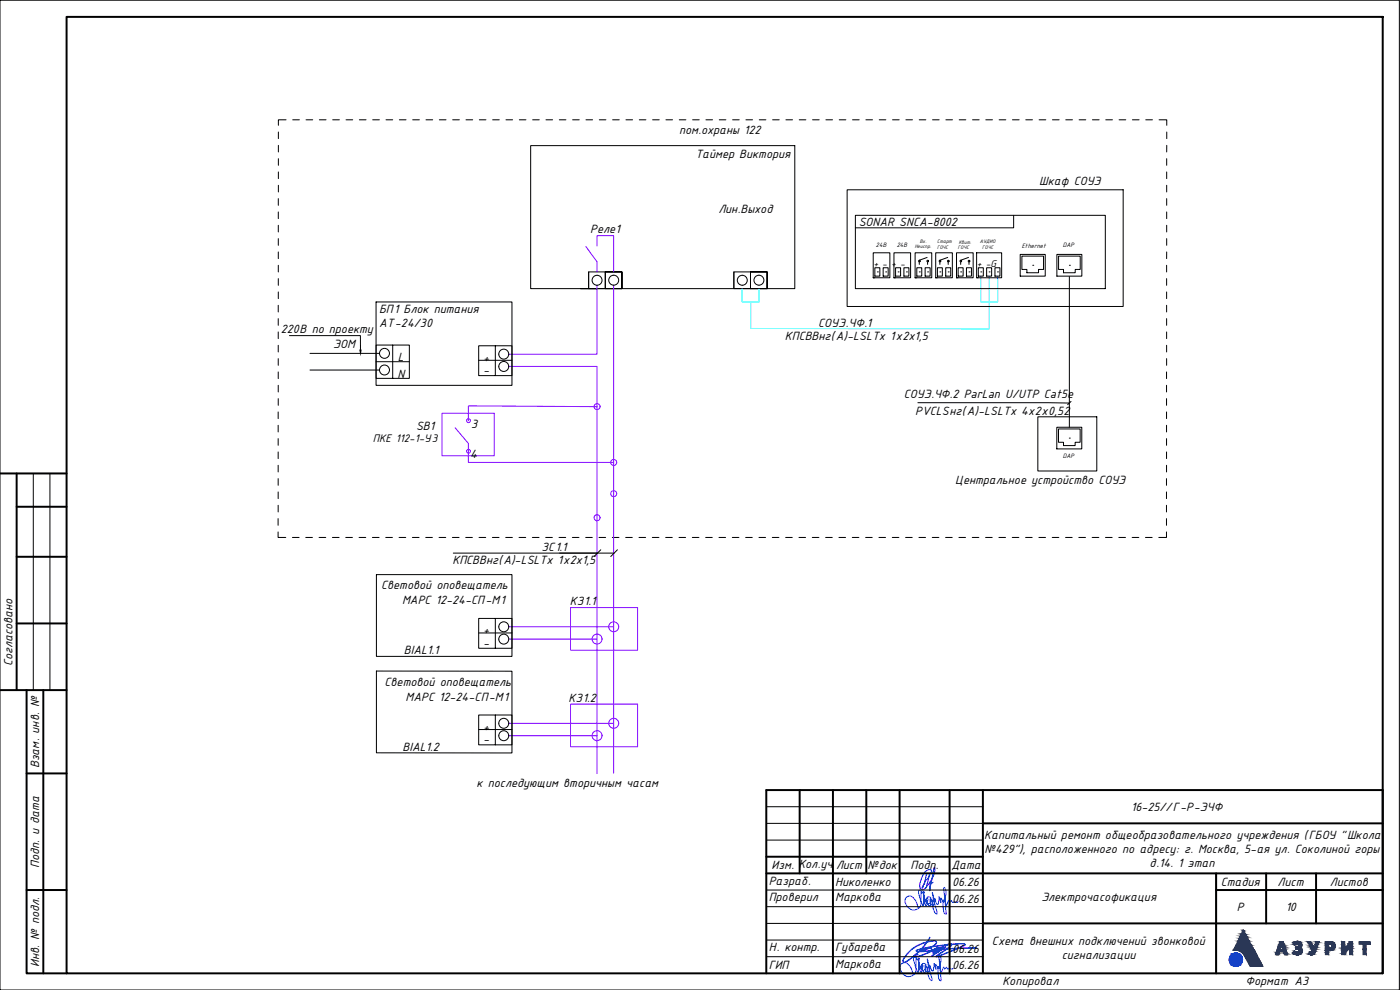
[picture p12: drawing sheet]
<svg xmlns="http://www.w3.org/2000/svg" width="420mm" height="297mm" viewBox="0 0 420 297" stroke-linecap="round" stroke-linejoin="round" font-family="sans-serif">
<defs><g id="words">
<g font-size="3.9">
<text x="203.8" y="40.3">пом.охраны 122</text>
<text x="208.7" y="47.5">Таймер Виктория</text>
<text x="311.9" y="55.4">Шкаф СОУЭ</text>
<text x="215.6" y="64">Лин.Выход</text>
<text x="177.1" y="69.9">Реле1</text>
<text x="257.7" y="67.8">SONAR SNCA-8002</text>
<text x="113.8" y="94">БП1 Блок питания</text>
<text x="84.3" y="99.8">220В по проекту</text>
<text x="113.7" y="98.2">АТ-24/30</text>
<text x="245.6" y="98.2">СОУЭ.ЧФ.1</text>
<text x="100" y="104.5">ЭОМ</text>
<text x="235.6" y="102.1">КПСВВнг(А)-LSLTx 1х2x1,5</text>
<text x="119.3" y="113.3">N</text>
<text x="119.4" y="108.3">L</text>
<text x="145" y="108.5">+</text>
<text x="145" y="112.2">-</text>
<text x="271.3" y="119.5">СОУЭ.ЧФ.2 ParLan U/UTP Cat5e</text>
<text x="274.7" y="124.4">PVCLSнг(А)-LSLTx 4х2х0,52</text>
<text x="124.9" y="128.9">SB1</text>
<text x="141.4" y="128.3">3</text>
<text x="141.1" y="137.5">4</text>
<text x="286.7" y="145.3">Центральное устройство СОУЭ</text>
<text x="162.5" y="165.4">ЗС1.1</text>
<text x="135.8" y="169.3">КПСВВнг(А)-LSLTx 1х2x1,5</text>
<text x="114.4" y="176.7">Световой оповещатель</text>
<text x="120.7" y="181.3">МАРС 12-24-СП-М1</text>
<text x="171" y="181.6">КЗ1.1</text>
<text x="145" y="190.3">+</text>
<text x="121.2" y="196.3">BIAL1.1</text>
<text x="145" y="194">-</text>
<text x="3.7" y="199.9" transform="rotate(-90 3.7 199.9)">Согласовано</text>
<text x="115.4" y="205.7">Световой оповещатель</text>
<text x="121.7" y="210.3">МАРС 12-24-СП-М1</text>
<text x="170.6" y="210.6">КЗ1.2</text>
<text x="145" y="219.3">+</text>
<text x="120.8" y="225.3">BIAL1.2</text>
<text x="145" y="223">-</text>
<text x="11.7" y="230.5" transform="rotate(-90 11.7 230.5)">Взам. инв. №</text>
<text x="143" y="236.2">к последующим вторичным часам</text>
<text x="339.5" y="243.3">16-25//Г-Р-ЭЧФ</text>
<text x="295.4" y="251.6">Капитальный ремонт общеобразовательного учреждения (ГБОУ &quot;Школа</text>
<text x="295.5" y="256.1">№429&quot;), расположенного по адресу: г. Москва, 5-ая ул. Соколиной горы</text>
<text x="11.7" y="260.4" transform="rotate(-90 11.7 260.4)">Подп. и дата</text>
<text x="231.5" y="260.8">Изм. Кол.уч</text>
<text x="250.9" y="260.8">Лист</text>
<text x="260.3" y="260.8">№док</text>
<text x="273.2" y="260.8">Подп.</text>
<text x="285.5" y="260.6">Дата</text>
<text x="345" y="260.2">д.14. 1 этап</text>
<text x="230.7" y="265.4">Разраб.</text>
<text x="250.7" y="265.8">Николенко</text>
<text x="285.8" y="265.8">06.26</text>
<text x="366.4" y="265.8">Стадия</text>
<text x="383.4" y="265.8">Лист</text>
<text x="399.1" y="265.8">Листов</text>
<text x="230.7" y="270.4">Проверил</text>
<text x="250.7" y="270.4">Маркова</text>
<text x="285.8" y="270.8">06.26</text>
<text x="312.5" y="270.4">Электрочасофикация</text>
<text x="371.2" y="273.3">Р</text>
<text x="385.8" y="273.3">10</text>
<text x="230.7" y="285.4">Н. контр.</text>
<text x="250.7" y="285.4">Губарева</text>
<text x="285.8" y="285.8">06.26</text>
<text x="297.7" y="283.5">Схема внешних подключений звонковой</text>
<text x="318.6" y="287.7">сигнализации</text>
<text x="11.7" y="290.1" transform="rotate(-90 11.7 290.1)">Инв. № подл.</text>
<text x="230.7" y="290.8">ГИП</text>
<text x="250.7" y="290.4">Маркова</text>
<text x="285.8" y="290.9">06.26</text>
<text x="300.8" y="295.4">Копировал</text>
<text x="373.8" y="295.4">Формат А3</text>
</g>
<text font-size="3.6" x="111.9" y="132.6">ПКЕ 112-1-У3</text>
<g font-size="3.1">
<text x="262.1" y="80.2">+ - + -</text>
<text x="293.1" y="80.2">+ -G</text>
</g>
<g font-size="2">
<text x="262.9" y="74.2">24В</text>
<text x="269.1" y="74.2">24В</text>
<text x="306.6" y="74.3">Ethernet</text>
<text x="319" y="74.2">DAP</text>
<text x="319" y="137.5">DAP</text>
</g>
<g font-size="1.6">
<text x="274.5" y="74.3">Неиспр.</text>
<text x="276" y="73">Вх.</text>
<text x="281.3" y="74.8">ГОЧС</text>
<text x="281.3" y="72.8">Старт</text>
<text x="287.5" y="74.8">ГОЧС</text>
<text x="287.7" y="73.2">Квит.</text>
<text x="294.1" y="73">АУДИО</text>
<text x="294.8" y="74.8">ГОЧС</text>
</g>
</g></defs>
<g fill="none" stroke="#000" stroke-width=".3">
<path d="M159.3 43.7h79.2v42.9h-79.2zM254.2 56.9h82.9v35.1h-82.9zM112.9 90.6h40.7v25h-40.7zM174.2 86.6h5h-5M176.7 81.6h9.9v5v-5h-4.9v5h-5zM176.7 81.6v5M181.7 81.6v5h4.9M186.6 81.6v5h-4.9M220.2 81.6h10v5v-5h-5v5h-5zM220.2 81.6v5M225.2 81.6v5h5M230.2 81.6v5h-5"/>
<path d="M112.9 108.5h10M117.9 103.5h5v10h-10v-10h5v10M143.7 108.1h9.9M148.7 103.7h-5v9h9.9v-9h-4.9v9M311.5 125.1h17.7v16.2h-17.7zM113 172.4h40.6v24.5h-40.6zM143.7 189.9h9.9M148.7 185.6h-5v8.9h9.9v-8.9h-4.9v8.9M113 201.3l40.6 .1v24.5h-40.6zM143.7 218.9h9.9M148.7 214.5h-5v9h9.9v-9h-4.9v9"/>
<circle cx="179.2" cy="84.1" r="1.49"/>
<circle cx="184.2" cy="84.1" r="1.49"/>
<circle cx="222.8" cy="84.1" r="1.49"/>
<circle cx="227.8" cy="84.1" r="1.49"/>
<circle cx="115.4" cy="111" r="1.49"/>
<circle cx="115.4" cy="106" r="1.49"/>
<circle cx="151.2" cy="110" r="1.49"/>
<circle cx="151.2" cy="106.3" r="1.49"/>
<circle cx="151.2" cy="188.1" r="1.49"/>
<circle cx="151.2" cy="191.8" r="1.49"/>
<circle cx="151.2" cy="217" r="1.49"/>
<circle cx="151.2" cy="220.7" r="1.49"/>
</g>
<path d="M222.7 86.6v4h5.1v-3.9M294.3 82.9v7.7h5.1v-7.7M296.9 82.9v15.8l-71.6-.1v-8" fill="none" stroke="#0ff" stroke-width=".3"/>
<!-- layer: PDF _0 -->
<g fill="none" stroke="#000" stroke-width=".3">
<path d="M256.7 64.6h75v22h-75zM262.1 75.8h5v7.5h-5zM268.3 75.8h5v7.5h-5zM274.6 75.8h5v7.5h-5zM275.9 78.6v.7M278.2 77.2l-2.3 .9M278.4 78.6v.7M280.8 75.8h5v7.5h-5zM282.1 78.6v.7M284.4 77.2l-2.3 .9M284.6 78.6v.7M287.1 75.8h5v7.5h-5z"/>
<path d="M288.3 78.6v.7M290.7 77.2l-2.4 .9M290.8 78.6v.7M293.1 75.8h7.5v7.5h-7.5zM304.2 64.6v3.8h-47.5M306.2 76.3h7.5v6.6h-7.5zM306.7 76.8h6.5v4h-1.5v1h-3.5v-1h-1.5zM309.9 79.6h.1M317.2 76.3h7.5v6.6h-7.5zM317.7 76.8h6.5v4h-1.5v1h-3.5v-1h-1.5zM320.9 79.6h.1M262.1 83.3h.5"/>
<path d="M262.6 80.3h1.5v2.6h-1.5zM263.3 81.6h.1M265 80.3h1.6v2.6h-1.6zM265.8 81.6h.1M268.3 83.3h.5M268.8 80.3h1.5v2.6h-1.5zM269.5 81.6h.1M271.3 80.3h1.5v2.6h-1.5zM272 81.6h.1M274.6 83.3h.5M275.1 80.3h1.5v2.6h-1.5zM275.9 81.6h.1"/>
<path d="M277.6 80.3h1.5v2.6h-1.5zM278.4 81.6h.1M280.8 83.3h.5M281.3 80.3h1.5v2.6h-1.5zM282.1 81.6h.1M283.8 80.3h1.5v2.6h-1.5zM284.6 81.6h.1M287.1 83.3h.4M287.5 80.3h1.6v2.6h-1.6zM288.3 81.6h.1M290 80.3h1.5v2.6h-1.5zM290.8 81.6h.1"/>
<path d="M293.1 83.3h.5M293.6 80.3h1.5v2.6h-1.5zM294.3 81.6h.1M296.1 80.3h1.5v2.6h-1.5zM296.8 81.6h.1M298.6 80.3h1.5v2.6h-1.5zM299.4 81.6h.1M317.2 128.2h7.5v6.5h-7.5zM317.7 128.7h6.5v4h-1.5v1h-3.5v-1h-1.5zM320.9 131.5h.1"/>
<circle cx="275.9" cy="78.3" r=".24"/>
<circle cx="278.4" cy="78.3" r=".24"/>
<circle cx="282.1" cy="78.3" r=".24"/>
<circle cx="284.6" cy="78.3" r=".24"/>
<circle cx="288.3" cy="78.3" r=".24"/>
<circle cx="290.8" cy="78.3" r=".24"/>
</g>
<path d="M320.9 83v45.2" fill="none" stroke="#000" stroke-width=".3"/>
<path d="M86.9 100.7h21.3v4.3M275.5 120.8l45.4 .1M321.4 120.4l-1 1" fill="none" stroke="#000" stroke-width=".3"/>
<g fill="none" stroke="#000" stroke-width=".3">
<path d="M83.5 39.6v2M85.9 35.9h-2.4v1.7M87.8 35.9h2.1M91.8 35.9h2.1M95.8 35.9h2.1M99.8 35.9h2.1M103.8 35.9h2.1M107.8 35.9h2.1M111.8 35.9h2.1M115.8 35.9h2.1M119.8 35.9h2.1M123.8 35.9h2.1"/>
<path d="M127.8 35.9h2.1M131.8 35.9h2.1M135.8 35.9h2.1M139.8 35.9h2.1M143.8 35.9h2M147.8 35.9h2M151.8 35.9h2M155.9 35.9h1.9M159.9 35.9h1.9M163.9 35.9h1.9M167.9 35.9h1.9M171.9 35.9h1.9"/>
<path d="M175.9 35.9h1.9M179.9 35.9h1.9M183.9 35.9h1.9M187.9 35.9h1.9M191.9 35.9h1.9M195.9 35.9h1.9M199.9 35.9h1.9M203.9 35.9h1.9M207.9 35.9h1.9M211.9 35.9h1.9M215.9 35.9h1.9M219.9 35.9h1.9"/>
<path d="M223.9 35.9h1.9M227.9 35.9h1.9M231.9 35.9h1.9M235.9 35.9h1.9M239.9 35.9h2M243.9 35.9h2M247.9 35.9h2M251.9 35.9h2M255.9 35.9h2M259.9 35.9h2M263.9 35.9h2M267.9 35.9h2"/>
<path d="M271.9 35.9h2M275.9 35.9h2M279.9 35.9h2M283.9 35.9h2M287.9 35.9h2M291.9 35.9h2M295.8 35.9h2.1M299.8 35.9h2.1M303.8 35.9h2.1M307.8 35.9h2.1M311.8 35.9h2.1M315.8 35.9h2.1"/>
<path d="M319.8 35.9h2.1M323.8 35.9h2.1M327.9 35.9h2M331.9 35.9h2M335.9 35.9h2M339.9 35.9h2M343.9 35.9h2M347.9 35.9h2.3v1.7M350.2 39.6v2M83.5 59.6v2M83.5 43.6v2M83.5 47.6v2"/>
<path d="M83.5 51.6v2M83.5 55.6v2M350.1 47.6v2M350.1 51.6v2M350.1 55.6v2M350.1 59.6v2M350.2 43.6l-.1 2M83.5 63.6v2M83.5 67.6v2M83.5 71.6v2M83.5 75.6v2M83.5 79.6v2"/>
<path d="M350.1 79.6v2M350.1 75.6v2M350.1 63.6v2M350.1 67.6v2M350.1 71.6v2M83.5 91.6v2M83.5 95.6v2M83.5 99.6v2M83.5 83.6v2M83.5 87.6v2M350.1 83.6v2M350.1 87.6v2"/>
<path d="M350.1 91.6v2M350.1 95.6v2M350.1 99.6v2M83.5 103.6v2M83.5 107.6v2M83.5 111.6v2M83.5 115.6v2M83.5 119.6v2M350.1 111.6v2M350.1 115.6v2M350.1 119.6v2M350.1 103.6v2"/>
<path d="M350.1 107.6v2M83.5 123.6v2M83.5 127.6v2M83.5 131.6v2M83.5 135.6v2M83.5 139.6v2M350.1 123.6v2M350.1 127.6v2M350.1 131.6v2M350.1 135.6v2M350.1 139.6v2M83.5 159.6v1.7h2.3"/>
<path d="M83.5 155.6v2M83.5 143.6v2M83.5 147.6v2M83.5 151.6v2M350.1 159.6v1.7h-2.3M350.1 143.6v2M350.1 147.6v2M350.1 151.6v2M350.1 155.6v2M87.8 161.3h2M91.8 161.3h2M95.8 161.3h2"/>
<path d="M99.8 161.3h2M103.8 161.3h2M107.8 161.3h2M111.8 161.3h2M115.8 161.3h2M119.8 161.3h2M123.8 161.3h2M127.8 161.3h2M131.8 161.3h2M135.8 161.3h2M139.8 161.3h2M143.8 161.3h2"/>
<path d="M147.8 161.3h2M151.8 161.3h2M155.8 161.3h2M159.8 161.3h2M163.8 161.3h2M167.8 161.3h2M171.8 161.3h2M175.8 161.3h2M179.8 161.3h2M183.8 161.3h2M187.8 161.3h2M191.8 161.3h2"/>
<path d="M195.8 161.3h2M199.8 161.3h2M203.8 161.3h2M207.8 161.3h2M211.8 161.3h2M215.8 161.3h2M219.8 161.3h2M223.8 161.3h2M227.8 161.3h2M231.8 161.3h2M235.8 161.3h2M239.8 161.3h2"/>
<path d="M243.8 161.3h2M247.8 161.3h2M251.8 161.3h2M255.8 161.3h2M259.8 161.3h2M263.8 161.3h2M267.8 161.3h2M271.8 161.3h2M275.8 161.3h2M279.8 161.3h2M283.8 161.3h2M287.8 161.3h2"/>
<path d="M291.8 161.3h2M295.8 161.3h2M299.8 161.3h2M303.8 161.3h2M307.8 161.3h2M311.8 161.3h2M315.8 161.3h2M319.8 161.3h2M323.8 161.3h2M327.8 161.3h2M331.8 161.3h2M335.8 161.3h2"/>
<path d="M339.8 161.3h2M343.8 161.3h2"/>
</g>
<g fill="none" stroke="#7f00ff" stroke-width=".3">
<path d="M175.8 74l3.4 4.5v3.1M179.2 73.8v-3.1h4.9v10.9M179.2 85.6v20.7h-26.5M184.1 85.6v146.4M152.7 109.9h26.5v122.2M132.6 124h15.7v12.8h-15.7zM136.6 128.4l4 4.7v5.7h43.5M179.2 122l-38.6-.2v4.4M152.7 188.1h31.4M152.7 191.8h26.5M171.2 182.3h20.1v12.8h-20.1zM152.7 217h31.4"/>
<path d="M171.2 211.3h20.1v12.8h-20.1zM152.7 220.7h26.5"/>
<circle cx="140.6" cy="135.4" r=".58"/>
<circle cx="140.6" cy="126.2" r=".58"/>
<circle cx="179.2" cy="122" r=".9"/>
<circle cx="184.2" cy="138.7" r=".9"/>
<circle cx="179.2" cy="155.3" r=".9"/>
<circle cx="184.2" cy="148.1" r=".9"/>
<circle cx="179.2" cy="191.7" r="1.49"/>
<circle cx="184.2" cy="188.1" r="1.49"/>
<circle cx="184.2" cy="217" r="1.49"/>
<circle cx="179.2" cy="220.7" r="1.49"/>
</g>
<path d="M93 106h20.9M93 111h20.9" fill="none" stroke="#000" stroke-width=".3"/>
<path d="M108 105h.4l-.2 1z" fill="#000" stroke="#000" stroke-width=".3"/>
<path d="M136 166h43.3M167.9 166h16.4M180.3 165l-2 2M185.3 165l-2 2" fill="none" stroke="#000" stroke-width=".3"/>
<g fill="#2a3756" stroke="#2a3756" stroke-width=".3">
<path d="M370.2 285.1h.3z"/>
<path d="M399.1 283.3h1.5z"/>
<path d="M392.4 282.5h.5z"/>
<path d="M392.7 286.2h1.7z"/>
<path d="M393.3 286.5h.6z"/>
<path d="M389.2 282.5h.3z"/>
<path d="M389.5 283.3h1.2z"/>
<path d="M389 284.1h1.5z"/>
<path d="M388.4 285.4h.2z"/>
<path d="M389.1 286.5h.6z"/>
<path d="M382.8 286.4h1z"/>
<path d="M373 279.2l.3 .1zM373 279.2l.3 .1z"/>
<path d="M373 279.3l.4 .1zM373 279.3l.4 .1h-.5z"/>
<path d="M372.9 279.4l.8 .7-.3-.7zM372.9 279.4l.8 .7h-1.1z"/>
<path d="M372.6 280.1l1.2 .3-.1-.3zM372.6 280.1l1.2 .3h-1.3z"/>
<path d="M372.5 280.4l1.6 .5-.3-.5zM372.5 280.4l1.6 .5h-1.9z"/>
<path d="M372.2 280.9l2.2 .4-.3-.4zM372.2 280.9l2.2 .4h-2.4z"/>
<path d="M372 281.3l2.5 .2-.1-.2zM372 281.3l2.5 .2h-2.6z"/>
<path d="M371.9 281.5l3 .8-.4-.8zM371.9 281.5l3 .8h-3.4z"/>
<path d="M371.5 282.3l3.5 .1zM371.5 282.3l3.5 .1z"/>
<path d="M371.5 282.4l4.1 1.2-.6-1.2zM371.5 282.4l4.1 1.2h-4.7z"/>
<path d="M370.9 283.6l4.8 .2-.1-.2zM370.9 283.6l4.8 .2h-4.9z"/>
<path d="M370.8 283.8l5.3 .6-.4-.6zM370.8 283.8l5.3 .6h-5.6z"/>
<path d="M370.5 284.4l5.6 .1zM370.5 284.4l5.6 .1z"/>
<path d="M370.4 284.5l5.9 .4-.2-.4zM370.4 284.5l5.9 .4h-6.1z"/>
<path d="M370.2 284.9l6.2 .2-.1-.2zM370.2 284.9l6.2 .2h-6.2z"/>
<path d="M370.2 285.1h.5zM370.2 285.1h.7z"/>
<path d="M370.9 285.1h5.5zM370.9 285.1h5.5z"/>
<path d="M370.2 285.1h.5zM370.2 285.1h.3z"/>
<path d="M371.1 285.1h5.3zM371.1 285.1h5.3z"/>
<path d="M371.2 285.1h5.2zM371.2 285.1h5.2z"/>
<path d="M371.3 285.1h5.1zM371.3 285.1h5.1z"/>
<path d="M371.4 285.1l5.1 .1zM371.4 285.1l5.1 .1z"/>
<path d="M371.6 285.2h4.9zM371.6 285.2h4.9z"/>
<path d="M371.8 285.2l4.7 .1zM371.8 285.2l4.7 .1z"/>
<path d="M371.9 285.3l4.7 .1zM371.9 285.3l4.7 .1z"/>
<path d="M372.1 285.4l4.5 .1zM372.1 285.4l4.5 .1z"/>
<path d="M372.2 285.5h4.5zM372.2 285.5h4.5z"/>
<path d="M372.4 285.5l4.3 .2zM372.4 285.5l4.3 .2z"/>
<path d="M372.6 285.7l4.2 .1zM372.6 285.7l4.2 .1z"/>
<path d="M372.7 285.8h4.1zM372.7 285.8h4.1z"/>
<path d="M372.7 285.8l4.2 .1zM372.7 285.8l4.2 .1z"/>
<path d="M372.8 285.9l4.1 .1zM372.8 285.9l4.1 .1z"/>
<path d="M373 286l4 .1zM373 286l4 .1z"/>
<path d="M373.1 286.1l4 .2zM373.1 286.1l4 .2z"/>
<path d="M373.2 286.3l3.9 .1zM373.2 286.3l3.9 .1z"/>
<path d="M373.3 286.4l3.9 .1zM373.3 286.4l3.9 .1z"/>
<path d="M373.4 286.5l3.9 .2-.1-.2zM373.4 286.5l3.9 .2h-3.9z"/>
<path d="M373.4 286.7l4.1 .5-.2-.5zM373.4 286.7l4.1 .5h-3.8z"/>
<path d="M373.7 287.2l4.1 .5-.3-.5zM373.7 287.2l4.1 .5h-3.8z"/>
<path d="M374 287.7h3.8zM374 287.7h3.8z"/>
<path d="M374 287.7l4.2 .6-.4-.6zM374 287.7l4.2 .6h-3.9z"/>
<path d="M374.3 288.3l4 .2-.1-.2zM374.3 288.3l4 .2h-3.9z"/>
<path d="M374.4 288.5l4.1 .4-.2-.4zM374.4 288.5l4.1 .4h-3.9z"/>
<path d="M374.6 288.9l4.2 .6-.3-.6zM374.6 288.9l4.2 .6h-3.9z"/>
<path d="M374.9 289.5l4.1 .4-.2-.4zM374.9 289.5l4.1 .4h-3.8z"/>
<path d="M375.2 289.9h3.3zM375.2 289.9h3.8z"/>
<path d="M375.2 289.9h3.3zM375.2 289.9h1.9z"/>
<path d="M407.9 282.5l3.3 .4v-.4zM407.9 282.5l3.3 .4h-3.3z"/>
<path d="M407.9 282.9l3.3 .4v-.4zM407.9 282.9l3.3 .4h-3.3z"/>
<path d="M409.1 283.3l.9 1.6v-1.6zM409.1 283.3l.9 1.6h-.9z"/>
<path d="M409.1 284.9l.9 1.5v-1.5zM409.1 284.9l.9 1.5h-.9z"/>
<path d="M405 282.5l.9 .6v-.6zM405 282.5l.9 .6h-1.3z"/>
<path d="M402.6 282.5l1 1v-1zM402.6 282.5l1 1h-1z"/>
<path d="M404.6 283.1l1.3 .8v-.8zM404.6 283.1l1.3 .8h-1.7z"/>
<path d="M405 283.9l.9 .1zM405 283.9l.9 .1z"/>
<path d="M404.2 283.9h.8zM404.2 283.9l.8 .1z"/>
<path d="M404.1 284h.9zM404.1 284h.9z"/>
<path d="M405 284l.9 .1v-.1zM405 284l.9 .1h-.9z"/>
<path d="M404.1 284l.8 .2 .1-.2zM404.1 284l.8 .2h-.9z"/>
<path d="M404 284.2h.9zM404 284.2l.9 .1z"/>
<path d="M402.6 283.5l1 .8v-.8zM402.6 283.5l1 .8h-1z"/>
<path d="M405 284.1l.9 .4v-.4zM405 284.1l.9 .4h-.9z"/>
<path d="M402.6 284.3l1 .2v-.2zM402.6 284.3l1 .2h-1z"/>
<path d="M405 284.5l.9 .1zM405 284.5l.9 .1z"/>
<path d="M403.9 284.3l.8 .3 .2-.3zM403.9 284.3l.8 .3h-.9z"/>
<path d="M403.8 284.6h.9zM403.8 284.6l.8 .1z"/>
<path d="M402.6 284.5l1 .2v-.2zM402.6 284.5l1 .2h-1z"/>
<path d="M403.7 284.7l.8 .2 .1-.2zM403.7 284.7l.8 .2h-.9z"/>
<path d="M403.6 284.9h.9zM403.6 284.9l.9 .1z"/>
<path d="M402.6 284.7l1 .3v-.3zM402.6 284.7l1 .3h-1z"/>
<path d="M402.6 285l1.8 .2 .1-.2zM402.6 285l1.8 .2h-1.8z"/>
<path d="M405 284.6l.9 .8v-.8zM405 284.6l.9 .8h-.9z"/>
<path d="M402.6 285.2l1.2 .9 .6-.9zM402.6 285.2l1.2 .9h-1.2z"/>
<path d="M405 285.4l.9 1v-1zM405 285.4l.9 1h-.9z"/>
<path d="M402.6 286.1l1 .3 .2-.3zM402.6 286.1l1 .3h-1z"/>
<path d="M397.8 282.5h1.7zM397.8 282.5h1.7z"/>
<path d="M397.8 282.5h1.8zM397.8 282.5h1.8z"/>
<path d="M397.8 282.5l2 .1zM397.8 282.5l2 .1z"/>
<path d="M397.8 282.6h2.1zM397.8 282.6h2.1z"/>
<path d="M397.8 282.6l2.2 .1zM397.8 282.6l2.2 .1z"/>
<path d="M397.8 282.7l2.4 .1zM397.8 282.7l2.4 .1z"/>
<path d="M397.8 282.8l2.5 .1zM397.8 282.8l2.5 .1z"/>
<path d="M397.8 282.9h2.6zM397.8 282.9h2.6z"/>
<path d="M397.8 282.9l2.6 .1zM397.8 282.9l2.6 .1z"/>
<path d="M397.8 283l2.7 .1zM397.8 283l2.7 .1z"/>
<path d="M397.8 283.1l2.7 .1zM397.8 283.1l2.7 .1z"/>
<path d="M397.8 283.2l2.8 .1zM397.8 283.2l2.8 .1z"/>
<path d="M398.7 283.3h1.9zM398.7 283.3h1.9zM399.1 283.3h1.5z"/>
<path d="M399.3 283.3h1.3zM399.3 283.3h1.3z"/>
<path d="M399.4 283.3l1.2 .1zM399.4 283.3l1.2 .1z"/>
<path d="M399.5 283.4h1.1zM399.5 283.4h1.1z"/>
<path d="M399.5 283.4h1.1zM399.5 283.4h1.1z"/>
<path d="M399.6 283.4l1 .1zM399.6 283.4l1 .1z"/>
<path d="M399.6 283.5l1 .1zM399.6 283.5l1 .1z"/>
<path d="M399.7 283.6h1zM399.7 283.6h1z"/>
<path d="M399.7 283.6l1 .1zM399.7 283.6l1 .1z"/>
<path d="M397.8 283.3l.9 .6v-.6zM397.8 283.3l.9 .6h-.9z"/>
<path d="M399.7 283.7l1 .2v-.2zM399.7 283.7l1 .2h-1zM399.7 283.9h1zM399.7 283.9h1z"/>
<path d="M399.7 283.9l1 .1zM399.7 283.9l1 .1z"/>
<path d="M399.7 284l1 .1zM399.7 284l1 .1z"/>
<path d="M399.7 284.1h1zM399.7 284.1h1z"/>
<path d="M399.7 284.1h1zM399.7 284.1h.9z"/>
<path d="M399.7 284.1l.9 .1zM399.7 284.1l.9 .1z"/>
<path d="M399.6 284.2h1zM399.6 284.2h1z"/>
<path d="M399.6 284.2l1 .1zM399.6 284.2l1 .1z"/>
<path d="M399.5 284.3h1.1zM399.5 284.3h1.1z"/>
<path d="M399.5 284.3h1.1zM399.4 284.3h1.2z"/>
<path d="M399.4 284.3h1.2zM399.4 284.4h1.2z"/>
<path d="M399.4 284.4h1.2zM399.3 284.4h1.3z"/>
<path d="M399.3 284.4h1.3zM399 284.4h1.6z"/>
<path d="M397.8 283.9l.9 .5v-.5zM397.8 283.9l.9 .5h-.9z"/>
<path d="M397.8 284.4h2.8zM397.8 284.4h2.8z"/>
<path d="M397.8 284.4h2.8zM397.8 284.4l2.7 .1z"/>
<path d="M397.8 284.5h2.7zM397.8 284.5h2.7z"/>
<path d="M397.8 284.5l2.6 .2 .1-.2zM397.8 284.5l2.6 .2h-2.6z"/>
<path d="M397.8 284.7h2.6zM397.8 284.7l2.5 .1z"/>
<path d="M397.8 284.8h2.5zM397.8 284.8l2.4 .2z"/>
<path d="M397.8 285h2.4zM397.8 285l2.2 .1z"/>
<path d="M397.8 285.1h2.2zM397.8 285.1h2z"/>
<path d="M397.8 285.1h2zM397.8 285.1l1.8 .1z"/>
<path d="M397.8 285.2h1.8zM397.8 285.2h1.6z"/>
<path d="M397.8 285.2h1.6zM397.8 285.2h1.3z"/>
<path d="M397.8 285.2l.9 .6v-.6zM397.8 285.2l.9 .6h-.9z"/>
<path d="M397.8 285.8l.9 .6v-.6zM397.8 285.8l.9 .6h-.9z"/>
<path d="M392.4 282.5h1zM392.4 282.5h1z"/>
<path d="M395 282.5h.8zM394.9 282.5h.9z"/>
<path d="M394.9 282.5h1zM394.9 282.5h1z"/>
<path d="M394.9 282.5h1zM394.9 282.5l1 .1z"/>
<path d="M394.9 282.6l.9 .2 .1-.2zM394.9 282.6l.9 .2h-.9z"/>
<path d="M392.4 282.5l1.2 .4-.2-.4zM392.4 282.5l1.2 .4h-1z"/>
<path d="M392.6 282.9h1zM392.6 282.9h1z"/>
<path d="M394.9 282.8l.7 .6 .2-.6zM394.9 282.8l.7 .6h-.9z"/>
<path d="M394.7 283.4h.9zM394.7 283.4h.9z"/>
<path d="M392.6 282.9l1.4 .7-.4-.7zM392.6 282.9l1.4 .7h-1z"/>
<path d="M393 283.6l1.1 .3-.1-.3zM393 283.6l1.1 .3h-1z"/>
<path d="M394.7 283.4l.7 .6 .2-.6zM394.7 283.4l.7 .6h-.9z"/>
<path d="M393.1 283.9l1.1 .2-.1-.2zM393.1 283.9l1.1 .2h-1z"/>
<path d="M394.5 284l.8 .2 .1-.2zM394.5 284l.8 .2h-.9z"/>
<path d="M394.4 284.2h.9zM394.4 284.2l.8 .2z"/>
<path d="M393.2 284.1l1.1 .3-.1-.3zM393.2 284.1l1.1 .3h-.9z"/>
<path d="M394.4 284.4h.8zM394.4 284.4h.8z"/>
<path d="M394.3 284.4h.9zM394.3 284.4h.9z"/>
<path d="M393.4 284.4h.9zM393.4 284.4h.9z"/>
<path d="M393.4 284.4l1.7 .4 .1-.4zM393.4 284.4l1.7 .4h-1.5z"/>
<path d="M393.6 284.8l1.4 .2 .1-.2zM393.6 284.8l1.4 .2h-1.3z"/>
<path d="M393.7 285l1.1 .4 .2-.4zM393.7 285l1.1 .4h-.9z"/>
<path d="M393.9 285.4h.9zM393.9 285.4l.9 .1z"/>
<path d="M393.9 285.5h.9zM393.9 285.5h.9z"/>
<path d="M393.9 285.5h.9zM393.9 285.5h.9z"/>
<path d="M393.9 285.5h.9zM393.9 285.5l.8 .1z"/>
<path d="M393.1 285.6h.2zM393.1 285.6h.2z"/>
<path d="M393.8 285.6h.9zM393.8 285.6l.9 .1z"/>
<path d="M393.1 285.6l.3 .1zM393.1 285.6l.3 .1z"/>
<path d="M393.1 285.7h.3zM393.1 285.7h.3z"/>
<path d="M393.8 285.7h.9zM393.7 285.7h1z"/>
<path d="M393.1 285.7h.4zM393.1 285.7h.4z"/>
<path d="M393.7 285.7h1zM393.6 285.7h1.1z"/>
<path d="M393 285.7h.6zM393 285.7h.6z"/>
<path d="M393 285.7h1.7zM393 285.7h1.7z"/>
<path d="M393 285.7h1.7zM393 285.7l1.6 .1h-1.6z"/>
<path d="M393 285.8l1.5 .2 .1-.2zM393 285.8l1.5 .2h-1.6z"/>
<path d="M392.9 286h1.6zM392.9 286h1.6z"/>
<path d="M392.9 286h1.6zM392.9 286l1.5 .1z"/>
<path d="M392.8 286.1h1.6zM392.8 286.1l1.6 .1zM392.7 286.2h1.7z"/>
<path d="M392.8 286.2h1.6zM392.8 286.2h1.5z"/>
<path d="M392.8 286.2h1.5zM392.8 286.2l1.5 .1z"/>
<path d="M392.9 286.3h1.4zM392.9 286.3h1.3z"/>
<path d="M392.9 286.3h1.3zM392.9 286.3h1.3z"/>
<path d="M393 286.3h1.2zM393 286.3l1.1 .1z"/>
<path d="M393 286.4h1.1zM393 286.4h1.1z"/>
<path d="M393.1 286.4h1zM393.1 286.4h.9z"/>
<path d="M393.2 286.4h.8zM393.2 286.4h.8z"/>
<path d="M393.2 286.4h.8zM393.2 286.4l.7 .1zM393.3 286.5h.6z"/>
<path d="M393.3 286.5h.4zM393.5 286.5h.2z"/>
<path d="M389.2 282.5h.4zM389.1 282.5h.5z"/>
<path d="M389.1 282.5h.6zM389.1 282.5h.6z"/>
<path d="M389.1 282.5h.7zM388.9 282.5h.9z"/>
<path d="M388.9 282.5h.9zM388.9 282.5h.9z"/>
<path d="M388.9 282.5h1.1zM388.7 282.5h1.3z"/>
<path d="M388.7 282.5l1.3 .1zM388.7 282.6h1.3z"/>
<path d="M388.7 282.6h1.4zM388.6 282.6h1.5z"/>
<path d="M388.6 282.6l1.6 .1zM388.5 282.7h1.7zM388.5 282.7h1.7zM388.5 282.7h1.7z"/>
<path d="M388.5 282.7h1.8zM388.3 282.7h2z"/>
<path d="M388.3 282.7l2.1 .1zM388.3 282.7l2.1 .1z"/>
<path d="M388.3 282.8h2.1zM388.2 282.8h2.2z"/>
<path d="M388.2 282.8l2.3 .1zM388.1 282.9h2.4z"/>
<path d="M388.1 282.9h2.4zM388.1 282.9h2.4z"/>
<path d="M388.1 282.9l2.5 .2-.1-.2zM388.1 282.9l2.5 .2h-2.4zM388.2 283.1h2.4zM388.2 283.1h2.4z"/>
<path d="M388.2 283.1l2.5 .1-.1-.1zM388.2 283.1l2.5 .1h-2.4z"/>
<path d="M388.3 283.2l2.4 .1zM388.3 283.2l2.4 .1z"/>
<path d="M388.3 283.3h.9zM388.3 283.3h1z"/>
<path d="M389.3 283.3h1.4zM389.3 283.3h1.4z"/>
<path d="M388.3 283.3h.9zM388.3 283.3h.7z"/>
<path d="M389.4 283.3h1.3zM389.4 283.3h1.3z"/>
<path d="M389.4 283.3h1.3zM389.4 283.3h1.3zM389.5 283.3h1.2z"/>
<path d="M388.3 283.3h.7zM388.3 283.3h.6z"/>
<path d="M389.5 283.3l1.2 .1zM389.5 283.3l1.2 .1z"/>
<path d="M388.3 283.3h.6zM388.3 283.3l.5 .1z"/>
<path d="M388.3 283.4h.4zM388.3 283.4h.5z"/>
<path d="M389.6 283.4h1.1zM389.6 283.4h1.1z"/>
<path d="M389.6 283.4h1.1zM389.6 283.4h1.1z"/>
<path d="M388.3 283.4h.4zM388.3 283.4h.3z"/>
<path d="M389.6 283.4l1.1 .1zM389.6 283.4l1.1 .1z"/>
<path d="M388.4 283.4h.2zM388.4 283.4l.1 .1z"/>
<path d="M389.7 283.5l1 .1zM389.7 283.5l1 .1zM389.7 283.6h1zM389.7 283.6h1z"/>
<path d="M389.7 283.6l1 .1zM389.7 283.6l1 .1z"/>
<path d="M389.7 283.7h1zM389.7 283.7h1z"/>
<path d="M389.7 283.7h1zM389.7 283.7l1 .1z"/>
<path d="M389.7 283.8h1zM389.7 283.8h1z"/>
<path d="M389.7 283.8h1zM389.7 283.8l.9 .1zM389.7 283.9h.9zM389.7 283.9h.9z"/>
<path d="M389.7 283.9h.9zM389.7 283.9h.9z"/>
<path d="M389.6 283.9h1zM389.6 283.9l1 .1zM389.6 284h1zM389.6 284h1z"/>
<path d="M389.6 284h1zM389.5 284h1.1z"/>
<path d="M389.5 284h1.1zM389.5 284h1.1z"/>
<path d="M389.5 284h1.1zM389.3 284.1h1.2z"/>
<path d="M389.3 284.1h1.2zM389.1 284.1h1.4z"/>
<path d="M389.1 284.1h1.4zM389 284.1h1.5zM388.9 284.1h1.6z"/>
<path d="M388.9 284.1h1.6zM388.9 284.1l1.5 .1z"/>
<path d="M388.9 284.2h1.5zM388.9 284.2l1.4 .1z"/>
<path d="M388.9 284.3h1.4zM388.9 284.3l1.3 .1z"/>
<path d="M388.9 284.4h1.3zM388.9 284.4h1.3z"/>
<path d="M388.9 284.4h1.3zM388.9 284.4h1.3z"/>
<path d="M388.9 284.4l1.4 .1zM388.9 284.4l1.4 .1z"/>
<path d="M388.9 284.5l1.5 .1zM388.9 284.5l1.5 .1z"/>
<path d="M388.9 284.6h1.6zM388.9 284.6h1.6z"/>
<path d="M388.9 284.6l1.7 .1zM388.9 284.6l1.7 .1z"/>
<path d="M388.9 284.7l1.8 .1zM388.9 284.7l1.8 .1z"/>
<path d="M388.9 284.8h1.8zM388.9 284.8h1.8z"/>
<path d="M388.9 284.8h1.8zM388.9 284.8h1.8z"/>
<path d="M389.2 284.8h1.5zM389.2 284.8h1.5z"/>
<path d="M389.4 284.8h1.3zM389.4 284.8h1.3z"/>
<path d="M389.5 284.8l1.2 .1zM389.5 284.8l1.2 .1z"/>
<path d="M389.6 284.9h1.1zM389.6 284.9h1.1z"/>
<path d="M389.6 284.9h1.1zM389.6 284.9h1.1z"/>
<path d="M389.7 284.9h1zM389.7 284.9h1z"/>
<path d="M389.7 284.9l1 .1zM389.7 284.9l1 .1z"/>
<path d="M389.7 285h1zM389.7 285h1z"/>
<path d="M389.7 285h1.1zM389.7 285h1.1z"/>
<path d="M389.8 285l1 .1zM389.8 285l1 .1z"/>
<path d="M389.8 285.1h1zM389.8 285.1h1z"/>
<path d="M389.8 285.1h1zM389.8 285.1h1z"/>
<path d="M389.8 285.1l1 .1zM389.8 285.1l1 .1z"/>
<path d="M389.8 285.2l1 .1zM389.8 285.2l1 .1z"/>
<path d="M389.8 285.3l1 .1zM389.8 285.3l1 .1z"/>
<path d="M389.8 285.4h1zM389.8 285.4h1z"/>
<path d="M389.8 285.4h1zM389.8 285.4h1z"/>
<path d="M388.4 285.4l.3 .1zM388.4 285.4l.3 .1z"/>
<path d="M389.8 285.4l1 .1zM389.8 285.4l1 .1z"/>
<path d="M389.7 285.5h1.1zM389.7 285.5h1.1z"/>
<path d="M388.3 285.5h.5zM388.3 285.5h.5z"/>
<path d="M389.7 285.5h1.1zM389.7 285.5h1.1z"/>
<path d="M389.7 285.5l1.1 .1zM389.7 285.5l1.1 .1z"/>
<path d="M389.7 285.6h1.1zM389.6 285.6h1.2z"/>
<path d="M388.3 285.5l.7 .1zM388.2 285.6h.8z"/>
<path d="M388.2 285.6h.8zM388.2 285.6h.8z"/>
<path d="M389.6 285.6h1.2zM389.5 285.6h1.2z"/>
<path d="M389.5 285.6l1.2 .1zM389.5 285.7h1.2z"/>
<path d="M388.2 285.6l.9 .1zM388.2 285.6l.9 .1z"/>
<path d="M388.2 285.7h1zM388.2 285.7h1z"/>
<path d="M389.5 285.7h1.2zM389.3 285.7h1.4z"/>
<path d="M388.2 285.7h1.1zM388.2 285.7h1.1z"/>
<path d="M388.2 285.7h2.5zM388.2 285.7h2.5z"/>
<path d="M388.2 285.7h2.5zM388.2 285.7l2.5 .1h-2.7z"/>
<path d="M388 285.8h2.7zM388 285.8h2.7z"/>
<path d="M388 285.8h2.7zM388 285.8l2.7 .1z"/>
<path d="M388 285.9h2.7zM388 285.9h2.6z"/>
<path d="M388 285.9h2.6zM388 285.9h2.6z"/>
<path d="M388 285.9h2.6zM388 285.9h2.6z"/>
<path d="M388 285.9h2.6zM388 285.9l2.6 .1z"/>
<path d="M388 286h2.6zM388 286h2.5z"/>
<path d="M388.1 286h2.4zM388.1 286l2.4 .1z"/>
<path d="M388.2 286.1h2.3zM388.2 286.1h2.2z"/>
<path d="M388.2 286.1h2.2zM388.2 286.1l2.1 .1zM388.3 286.2h2zM388.3 286.2h2z"/>
<path d="M388.3 286.2h2zM388.3 286.2l1.9 .1z"/>
<path d="M388.5 286.3h1.7zM388.5 286.3h1.6z"/>
<path d="M388.6 286.3h1.5zM388.6 286.3h1.5z"/>
<path d="M388.6 286.3h1.5zM388.6 286.3l1.4 .1z"/>
<path d="M388.8 286.4h1.2zM388.8 286.4h1.2z"/>
<path d="M388.8 286.4h1.2zM388.8 286.4h1z"/>
<path d="M388.9 286.4h.9zM388.9 286.4l.8 .1z"/>
<path d="M389 286.5h.7zM389 286.5h.7z"/>
<path d="M389.1 286.5h.4zM389.2 286.5h.3z"/>
<path d="M384.1 282.5h1zM384.1 282.5h1z"/>
<path d="M384.1 282.5l1.1 .2zM384.1 282.5l1.1 .2h-1.2z"/>
<path d="M384 282.7l1.3 .5-.1-.5zM384 282.7l1.3 .5h-1.4z"/>
<path d="M383.9 283.2l1.5 .2-.1-.2zM383.9 283.2l1.5 .2h-1.6z"/>
<path d="M384.6 283.4h.8zM384.6 283.4h.8z"/>
<path d="M383.8 283.4h.8zM383.8 283.4l.8 .1z"/>
<path d="M384.6 283.4l.9 .2-.1-.2zM384.6 283.4l.9 .2h-.8z"/>
<path d="M383.8 283.5h.8zM383.8 283.5l.8 .1h-.9z"/>
<path d="M383.7 283.6h.9zM383.7 283.6l.8 .1z"/>
<path d="M384.7 283.6l.9 .4-.1-.4zM384.7 283.6l.9 .4h-.8z"/>
<path d="M383.7 283.7l.7 .4 .1-.4zM383.7 283.7l.7 .4h-.8z"/>
<path d="M384.8 284l.9 .2-.1-.2zM384.8 284l.9 .2h-.9z"/>
<path d="M384.8 284.2l.9 .2v-.2zM384.8 284.2l.9 .2h-.8z"/>
<path d="M384.9 284.4l1 .3-.2-.3zM384.9 284.4l1 .3h-.9z"/>
<path d="M383.6 284.1l.6 .6 .2-.6zM383.6 284.1l.6 .6h-.9z"/>
<path d="M383.3 284.7l.9 .1zM383.3 284.7l.9 .1z"/>
<path d="M385 284.7l.9 .1zM385 284.7l.9 .1z"/>
<path d="M383.3 284.8h.9zM383.3 284.8h.9z"/>
<path d="M383.3 284.8l2.7 .5-.1-.5zM383.3 284.8l2.7 .5h-2.8z"/>
<path d="M383.2 285.3l3 .3-.2-.3zM383.2 285.3l3 .3h-3.1z"/>
<path d="M383.1 285.6h.9zM383.1 285.6l.8 .1z"/>
<path d="M385.2 285.6l1.1 .4-.1-.4zM385.2 285.6l1.1 .4h-1z"/>
<path d="M383 285.7l.9 .3v-.3zM383 285.7l.9 .3h-1z"/>
<path d="M385.3 286l1.1 .2-.1-.2zM385.3 286l1.1 .2h-1z"/>
<path d="M382.9 286l.9 .4 .1-.4zM382.9 286l.9 .4h-1zM382.8 286.4h1z"/>
<path d="M385.4 286.2l1 .2v-.2zM385.4 286.2l1 .2h-.9z"/>
<path d="M385.5 286.4h.9zM386 286.4h.4zM385.5 286.4h.9z"/>
<path d="M382.9 286.4h.9zM382.9 286.4h.9z"/>
</g>
<g fill="#1447b7" stroke="#1447b7" stroke-width=".3">
<path d="M370.8 285.9h.3z"/>
<path d="M369 288.6h3.8z"/>
<path d="M370.6 289.9h.6z"/>
<path d="M370.8 285.9l.4 .1zM370.6 286h.6z"/>
<path d="M370.6 286h.7zM370.5 286h.8z"/>
<path d="M370.5 286h.9zM370.5 286h.9z"/>
<path d="M370.4 286l1.1 .1zM370.3 286.1h1.2z"/>
<path d="M370.3 286.1h1.3zM370.2 286.1h1.4z"/>
<path d="M370.2 286.1h1.5zM370.1 286.1h1.6z"/>
<path d="M370.1 286.1l1.7 .1zM370 286.2h1.8z"/>
<path d="M370 286.2h1.9zM369.9 286.2h2z"/>
<path d="M369.9 286.2l2.1 .1zM369.8 286.3h2.2z"/>
<path d="M369.8 286.3h2.3zM369.8 286.3h2.3z"/>
<path d="M369.7 286.3l2.5 .1zM369.6 286.4h2.6z"/>
<path d="M369.6 286.4h2.6zM369.6 286.4h2.6z"/>
<path d="M369.6 286.4l2.7 .1zM369.5 286.5h2.8z"/>
<path d="M369.5 286.5l2.8 .1zM369.5 286.5l2.8 .1z"/>
<path d="M369.5 286.6h2.9zM369.5 286.6h2.9z"/>
<path d="M369.4 286.6l3 .1zM369.4 286.6l3 .1z"/>
<path d="M369.3 286.7l3.2 .1zM369.3 286.7l3.2 .1z"/>
<path d="M369.3 286.8l3.3 .1zM369.3 286.8l3.3 .1z"/>
<path d="M369.2 286.9h3.4zM369.2 286.9h3.4z"/>
<path d="M369.2 286.9l3.5 .1zM369.2 286.9l3.5 .1z"/>
<path d="M369.1 287l3.6 .1zM369.1 287l3.6 .1z"/>
<path d="M369.1 287.1l3.6 .1zM369.1 287.1l3.6 .1z"/>
<path d="M369.1 287.2l3.7 .1zM369.1 287.2l3.7 .1z"/>
<path d="M369 287.3l3.8 .1zM369 287.3l3.8 .1z"/>
<path d="M369 287.4l3.8 .1zM369 287.4l3.8 .1z"/>
<path d="M369 287.5l3.9 .1zM369 287.5l3.9 .1z"/>
<path d="M369 287.6h3.9zM369 287.6h3.9z"/>
<path d="M368.9 287.6l4 .1zM368.9 287.6l4 .1z"/>
<path d="M368.9 287.7l4 .1zM368.9 287.7l4 .1z"/>
<path d="M368.9 287.8l4 .2zM368.9 287.8l4 .2z"/>
<path d="M368.9 288h4zM368.9 288h4z"/>
<path d="M368.9 288h4zM368.9 288l4 .1z"/>
<path d="M368.9 288.1l4 .1zM368.9 288.1l4 .1z"/>
<path d="M368.9 288.2h4zM368.9 288.2l4 .1z"/>
<path d="M369 288.3h3.9zM369 288.3l3.8 .1z"/>
<path d="M369 288.4l3.8 .2v-.2zM369 288.4l3.8 .2h-3.8zM369 288.6h3.8z"/>
<path d="M369 288.6h3.8zM369 288.6l3.7 .1z"/>
<path d="M369.1 288.7h3.6zM369.1 288.7h3.6z"/>
<path d="M369.1 288.7h3.6zM369.1 288.7l3.6 .1z"/>
<path d="M369.1 288.8h3.6zM369.1 288.8l3.5 .1z"/>
<path d="M369.2 288.9h3.4zM369.2 288.9h3.4z"/>
<path d="M369.2 288.9h3.4zM369.2 288.9l3.4 .2z"/>
<path d="M369.3 289.1h3.3zM369.3 289.1h3.2z"/>
<path d="M369.3 289.1h3.2zM369.3 289.1l3.1 .1z"/>
<path d="M369.3 289.2h3.1zM369.3 289.2h3.1z"/>
<path d="M369.4 289.2h3zM369.4 289.2l3 .1z"/>
<path d="M369.4 289.3h3zM369.4 289.3l2.9 .1z"/>
<path d="M369.5 289.4h2.8zM369.5 289.4h2.8z"/>
<path d="M369.5 289.4h2.8zM369.5 289.4l2.7 .1z"/>
<path d="M369.7 289.5h2.5zM369.7 289.5h2.4z"/>
<path d="M369.7 289.5h2.4zM369.7 289.5l2.3 .1z"/>
<path d="M369.8 289.6h2.2zM369.8 289.6l2.1 .1z"/>
<path d="M369.9 289.7h2zM369.9 289.7h2z"/>
<path d="M370 289.7h1.9zM370 289.7h1.8z"/>
<path d="M370 289.7h1.8zM370 289.7l1.7 .1z"/>
<path d="M370.1 289.8h1.6zM370.1 289.8h1.5z"/>
<path d="M370.2 289.8h1.4zM370.2 289.8h1.3z"/>
<path d="M370.3 289.8h1.2zM370.3 289.8l1.1 .1z"/>
<path d="M370.4 289.9h1zM370.4 289.9h1z"/>
<path d="M370.4 289.9h1zM370.4 289.9h.8z"/>
<path d="M370.5 289.9h.7zM370.5 289.9h.7z"/>
<path d="M370.6 289.9h.5zM370.7 289.9h.4z"/>
</g>
<path d="M278 262.3l-.6 2.5-.7 1.7 .9-1.6-.1-.4 1.5-1.8v-.6l-1 4.3M279.3 261.9a.59 .59 0 0 0 .2-.9 .59 .59 0 0 0-.9-.1l-.3 .2a6.2 6.2 0 0 0-2.1 5.6 .95 .95 0 0 0 1.6-.3 8.1 8.1 0 0 0 2.7-6.1l-.4 .9-1.1 6.1 .1-2.7a.51 .51 0 0 0 .4 .4 .51 .51 0 0 0 .6-.3" fill="none" stroke="#00f" stroke-width=".3"/>
<path d="M279 281.2a19.8 19.8 0 0 1-5.9 6.5l-1.3 .9a.54 .54 0 0 1-.7-.1 .54 .54 0 0 1 0-.7 10.7 10.7 0 0 1 6.3-5l2.7-.6a.62 .62 0 0 1 .9 .3 .62 .62 0 0 1-.4 .8l-1.6 1-2.5 1a3.2 3.2 0 0 1 2.9-.9v.7a8.8 8.8 0 0 1-5 1.9l.1-.4 .9-.3M279.1 281.3a19.8 19.8 0 0 1-5.9 6.5l-1.3 .9a.54 .54 0 0 1-.8-.1 .54 .54 0 0 1 0-.7 10.7 10.7 0 0 1 6.3-5l2.8-.6a.61 .61 0 0 1 .9 .3 .61 .61 0 0 1-.4 .8l-1.6 1-2.5 1a3.2 3.2 0 0 1 2.9-.9v.7a8.9 8.9 0 0 1-5.1 1.9l.2-.4 .9-.3M293.1 284.4l-6.6 .1-9.9 .9a1.58 1.58 0 0 1-1.7-.2l2.3-.7 4.1-.7 6.7-.7 1.6 .2-3.2 1.7-4.8 1.9-.7 .1 2.9-2.1a3.1 3.1 0 0 0 1.8-1.7h-1a9.2 9.2 0 0 0-4.8 3.5l-.1 .1 4.1-2.8-1.9 .9a1.85 1.85 0 0 1-2 .4l.2-.2a2.27 2.27 0 0 1 2.4-.7v.1a3.8 3.8 0 0 1-2.3 1.6l-.2-.1a2.81 2.81 0 0 1 1.6-1.8l-2.4 1.3M293.2 284.5l-6.6 .1-9.9 .9a1.63 1.63 0 0 1-1.7-.2l2.3-.7 4-.7 6.8-.7 1.6 .2-3.2 1.7-4.8 1.9-.8 .1 2.9-2.1a3 3 0 0 0 1.8-1.7h-.9a7.2 7.2 0 0 0-3.4 2.1l-1.5 1.5 4.1-2.8-1.9 .9a2.03 2.03 0 0 1-2 .5l.2-.3a2.55 2.55 0 0 1 2.4-.8v.2a3.7 3.7 0 0 1-2.3 1.6l-.2-.1a2.66 2.66 0 0 1 1.6-1.8l-2.4 1.3" fill="none" stroke="#1616e3" stroke-width=".3"/>
<path d="M276.4 267.5v3.4a2.24 2.24 0 0 1-1.8 2.1 2.24 2.24 0 0 1-2.5-1.3l-.3-.5a1.51 1.51 0 0 1 .6-2.2 1.51 1.51 0 0 1 2.1 .8l.6 1 .5 1.6M276.7 268.1l-.1-.5a.54 .54 0 0 0-.7-.5 .54 .54 0 0 0-.2 .8l1.3 3.9 .4-2.7v-1.4l-.2-.2h-.2l.1 .5a7.3 7.3 0 0 0 .9 3.8l.4-1.6a.36 .36 0 0 0-.2-.6 .36 .36 0 0 0-.4 .5l.1 .7 1 1 .3-.1 .2-.9a1.05 1.05 0 0 0 .1-1.1 1.05 1.05 0 0 0-1-.6 1.39 1.39 0 0 0 .2 2.1 .96 .96 0 0 0 .4-1.6 1.81 1.81 0 0 0 .9 2.1l.4-1.1-.6-2.8 1.4 5.9-.1 .5a4.2 4.2 0 0 1-1.2-3.9l.3-.5 .3-.1 .6 1.5 .4 .1 .3-2.2 .6 1.7a1.02 1.02 0 0 1 0-1.3l.8 1.1a4.2 4.2 0 0 0 .2-4.3l-.2 .4 .8 7.1v.4h-.4a5.8 5.8 0 0 1-.6-3.4v-.6a.58 .58 0 0 1 .7 .2 .58 .58 0 0 1 0 .7l.1 .4 .2 .1 .7-1.4 .3 .5 .5-.5 .4 .5 .7-.1 .6 .1 .4-.1M274.9 287.5v3.3a2.32 2.32 0 0 1-2.2 2.2 2.32 2.32 0 0 1-2.4-1.8 1.51 1.51 0 0 1 .6-2.2 1.51 1.51 0 0 1 2.1 .8l1.1 2.5M275.2 288.1l-.1-.5a.53 .53 0 0 0-.7-.5 .53 .53 0 0 0-.2 .8l.6 2.3 .7 1.6 .3-3.8a.34 .34 0 0 0 .1-.4 .34 .34 0 0 0-.4-.1l.1 .6a5.9 5.9 0 0 0 .9 3.7l.5-1.8a.39 .39 0 0 0-.6-.4 .39 .39 0 0 0-.1 .6l.1 .6 1.1 1 .2-.1 .2-1.1a.91 .91 0 0 0 0-1.1 .91 .91 0 0 0-1.1-.3 1.52 1.52 0 0 0 .4 2 .99 .99 0 0 0 .4-1.5 1.81 1.81 0 0 0 .8 2l.5-1.1-.6-2.9 .8 3.9a3.4 3.4 0 0 1 .5 2.6l-.2-.1a4.3 4.3 0 0 1-.8-4.3l.5-.1 .4 1.3 .5 .3 .3-2.2 .6 1.7a1.12 1.12 0 0 1 0-1.3l.7 1.1a4 4 0 0 0 .3-4.3l-.2 .4 .8 7.3-.1 .3-.3-.1a7.2 7.2 0 0 1-.6-3.6l.2-.6 .4 .5 .1 .8 .3 .3 .7-1.4 .3 .5 .5-.5 .4 .5 .7-.1 .5 .2 .5-.3" fill="none" stroke="#003fff" stroke-width=".3"/>
<!-- layer: 0 -->
<g fill="none" stroke="#000" stroke-width=".59">
<path d="M20 5.1h395v286.9h-395zM0 142.1h20M5 142.1v65M5 152h15M5 167.1h15M5 187.1h15M0 207.1h20M8 207.1v84.9h12M13 207.1v84.9M8 232.1h12M240 237.1v25M250 237.1v54.9"/>
<path d="M260 237.1v25M270 237.1v54.9M285 237.1v54.9M295 237.1v54.9M230 257.1h65M295 247h120M8 267h12M230 262.1h185M295 277.1h120M365 267h50M365 262.1v29.9M380 262.1v15"/>
<path d="M395 262.1v15M230 292v-54.9h185v54.9"/>
</g>
<path d="M0 .1h420v296.9h-420zM10 142.1v65M15 142.1v65M230 252.1h65M230 247h65M230 242h65M230 267h65M230 272h65M230 277.1h65M230 282.1h65M230 287h65" fill="none" stroke="#000" stroke-width=".3"/>
<path d="M365 262.1v29.9" fill="none" stroke="#000" stroke-width=".4"/>
<use href="#words"/>
</svg>
